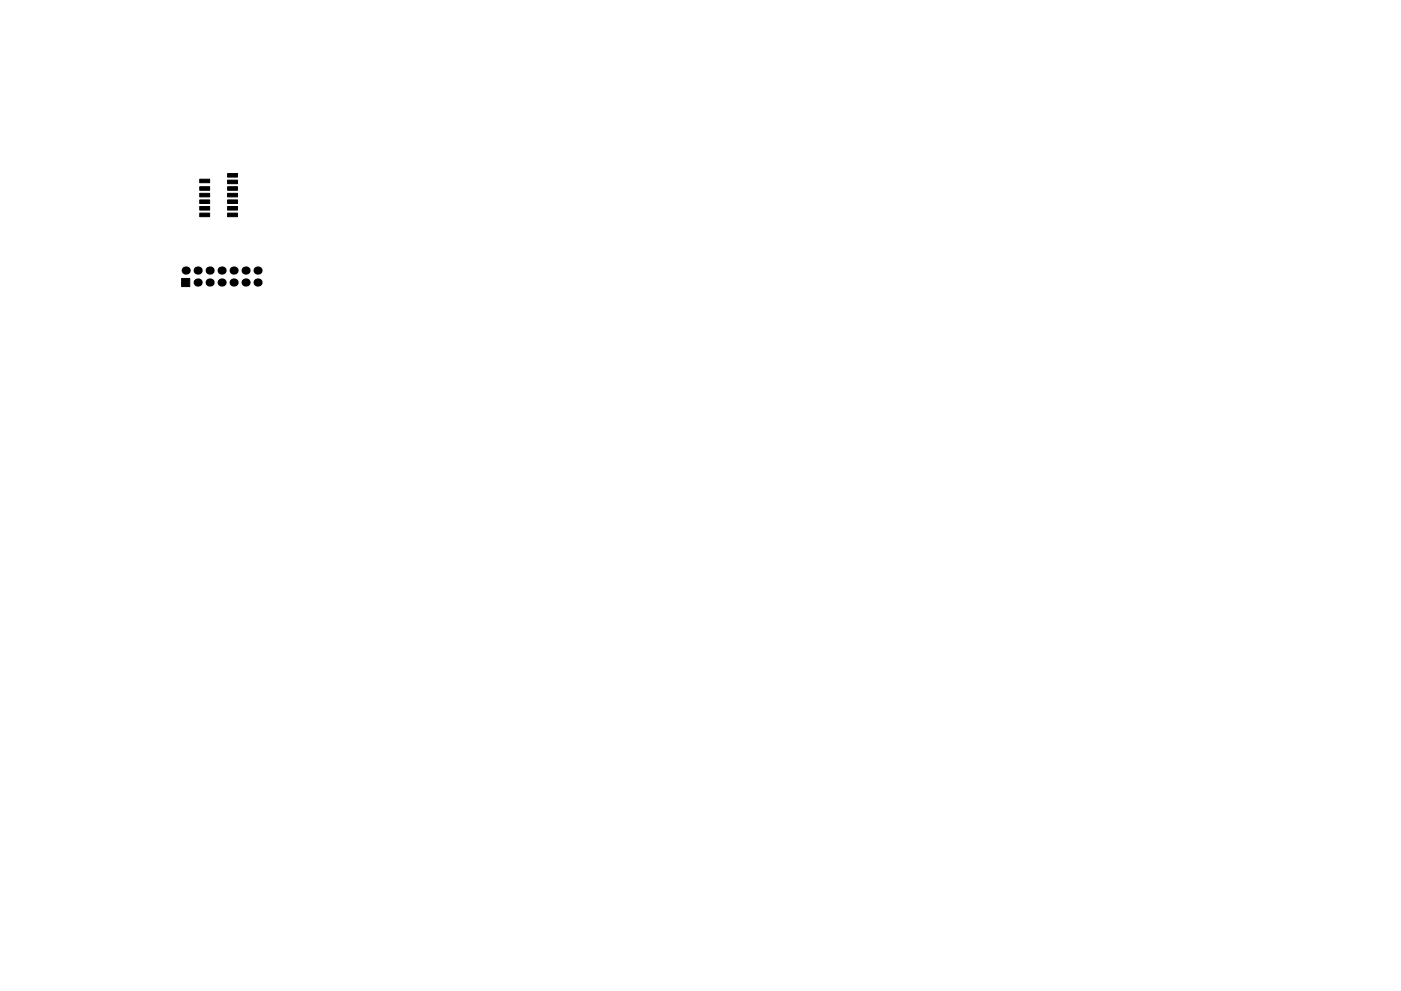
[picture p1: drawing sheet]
<svg xmlns="http://www.w3.org/2000/svg" width="297mm" height="210mm" viewBox="0 0 297 210" stroke-linecap="round" stroke-linejoin="round" font-family="sans-serif">
<g fill="#000" stroke="#000" stroke-width=".21">
<path d="M42.3 38h2.1v.8h-2.1zM48.3 36.8h2.1v.8h-2.1zM48.3 38.2h2.1v.8h-2.1zM42.3 45.2h2.1v.8h-2.1zM42.3 43.8h2.1v.8h-2.1zM42.3 42.4h2.1v.8h-2.1zM42.3 41h2.1v.8h-2.1zM42.3 39.6h2.1v.8h-2.1zM48.3 45.2h2.1v.8h-2.1zM48.3 43.8h2.1v.8h-2.1zM48.3 42.4h2.1v.8h-2.1zM48.3 41h2.1v.8h-2.1z"/>
<path d="M48.3 39.6h2.1v.8h-2.1zM38.5 59.1h1.7v1.7h-1.7z"/>
</g>
<g fill="#000">
<circle cx="39.4" cy="57.4" r=".86"/>
<circle cx="41.9" cy="57.4" r=".86"/>
<circle cx="41.9" cy="59.9" r=".86"/>
<circle cx="44.4" cy="59.9" r=".86"/>
<circle cx="44.4" cy="57.4" r=".86"/>
<circle cx="47" cy="59.9" r=".86"/>
<circle cx="47" cy="57.4" r=".86"/>
<circle cx="49.5" cy="59.9" r=".86"/>
<circle cx="49.5" cy="57.4" r=".86"/>
<circle cx="52.1" cy="59.9" r=".86"/>
<circle cx="52.1" cy="57.4" r=".86"/>
<circle cx="54.6" cy="59.9" r=".86"/>
<circle cx="54.6" cy="57.4" r=".86"/>
</g>
</svg>
